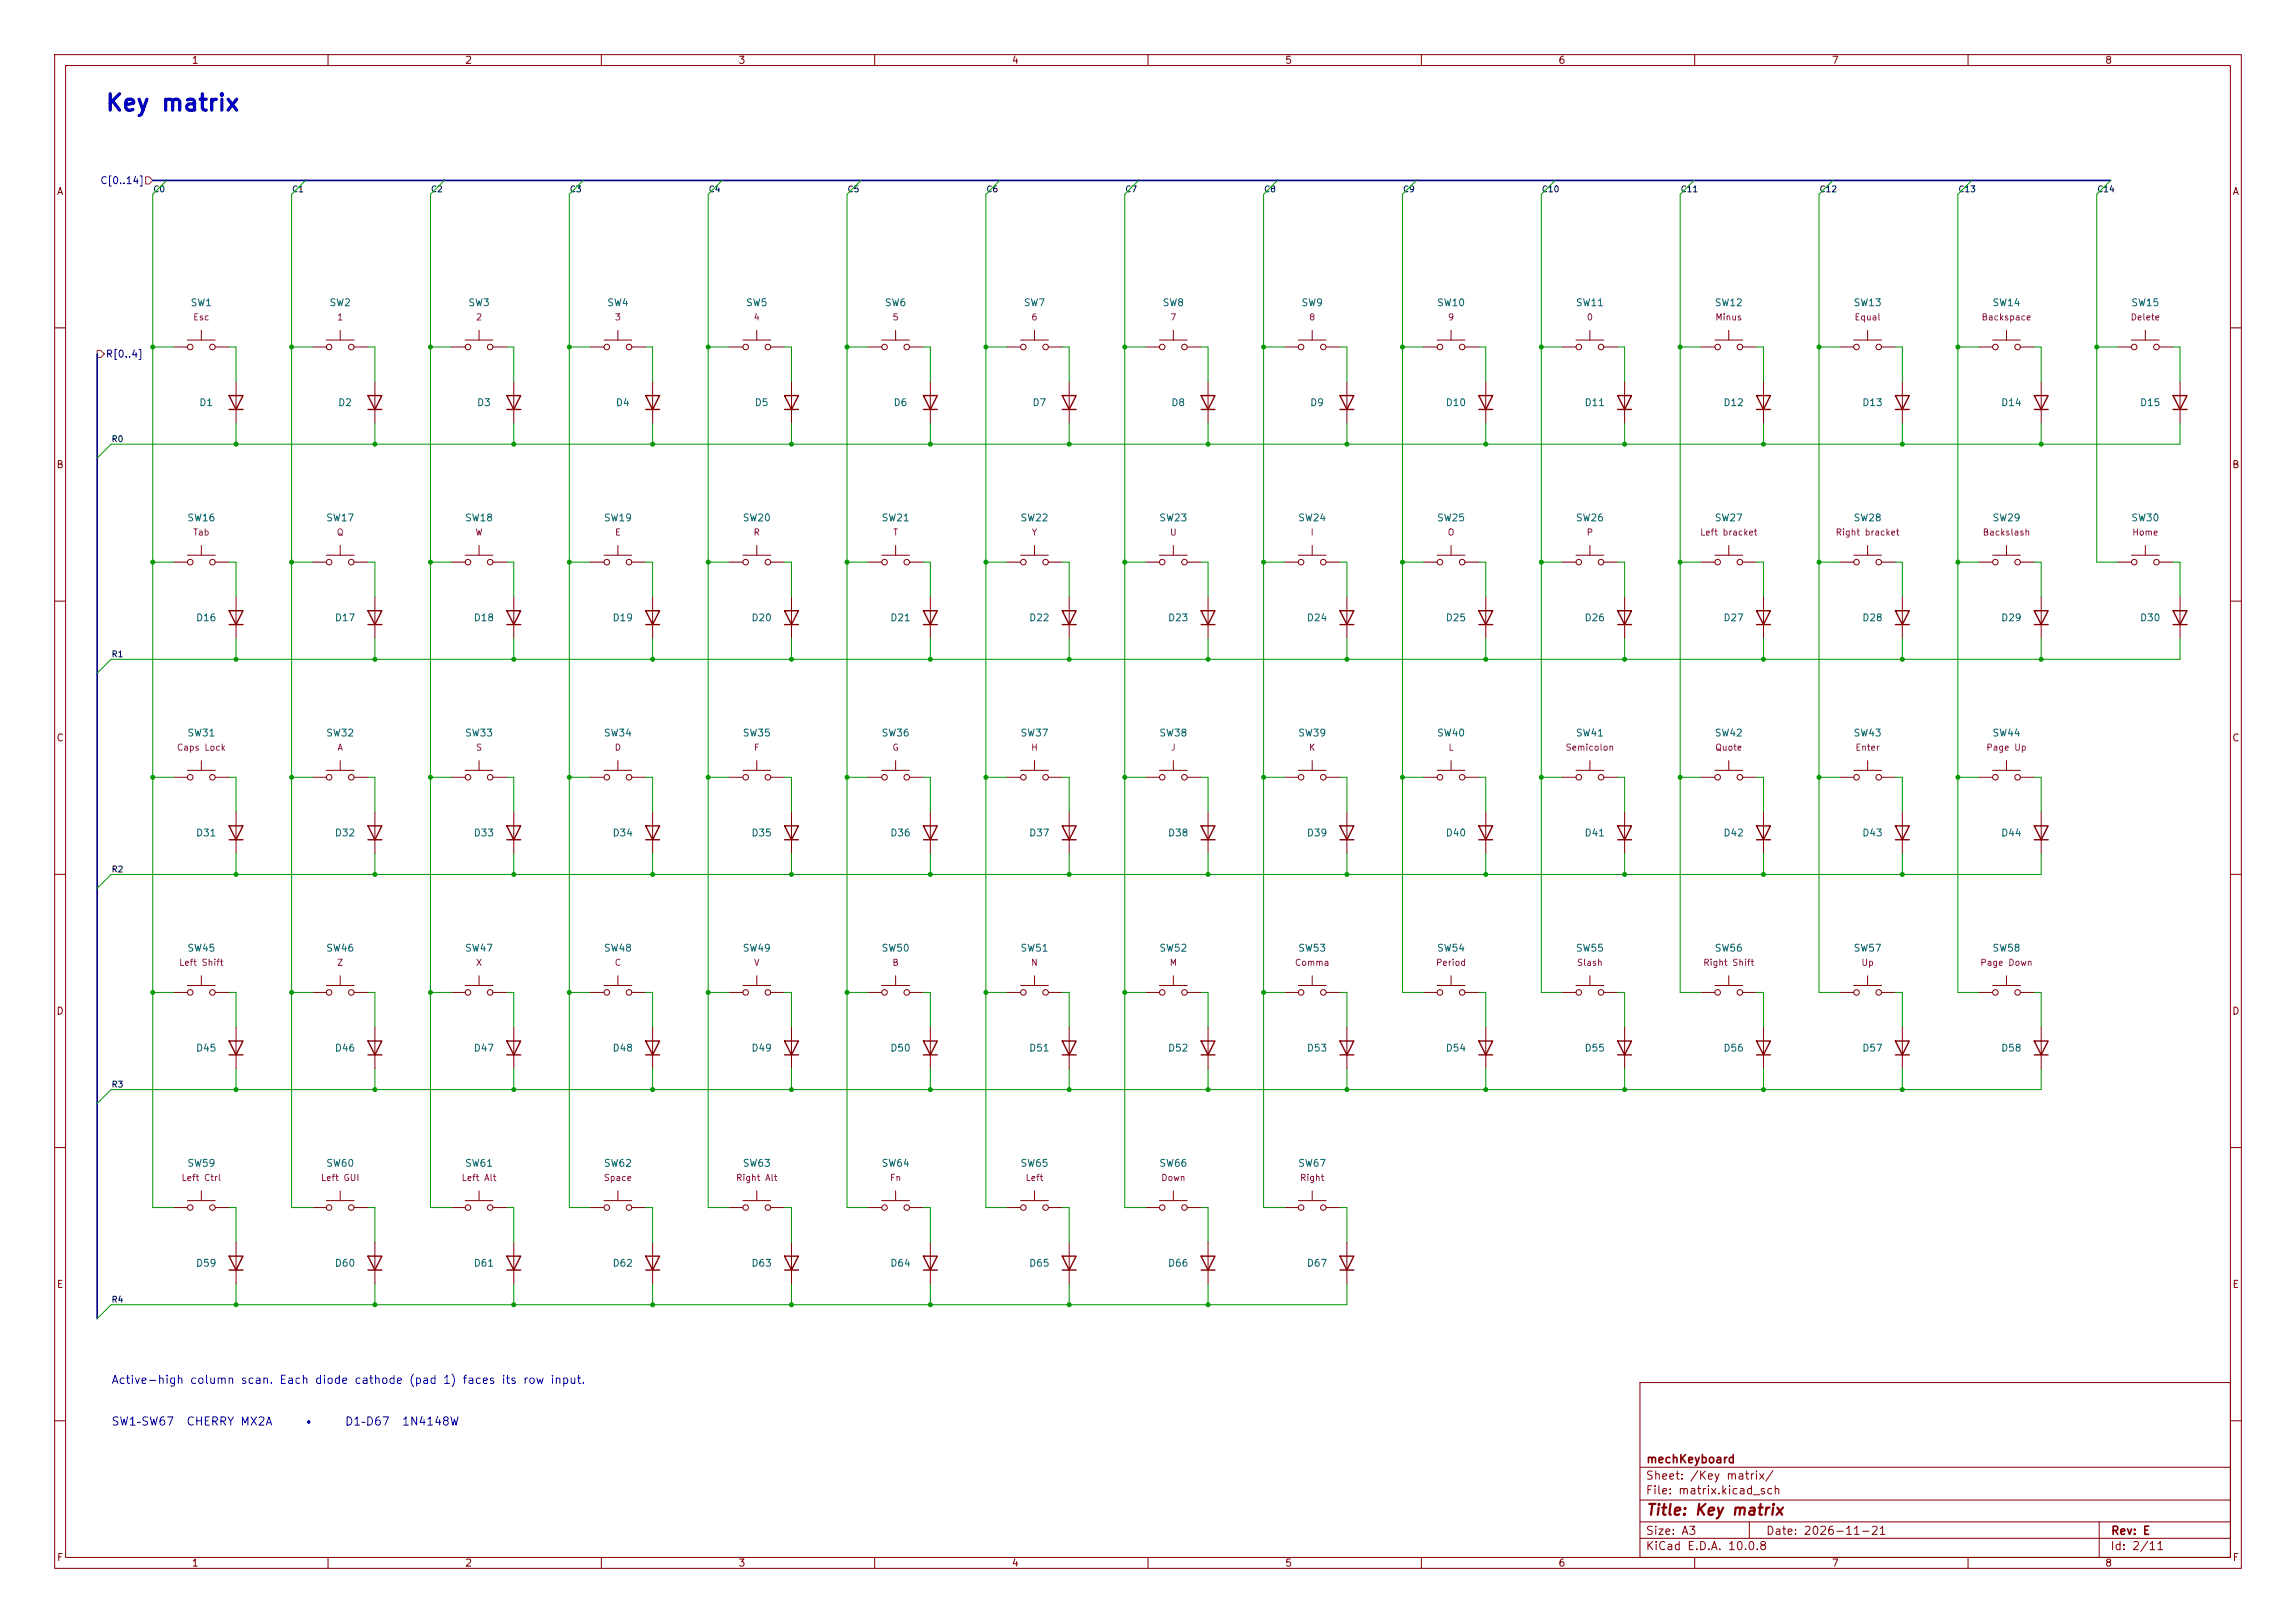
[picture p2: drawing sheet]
<svg xmlns="http://www.w3.org/2000/svg" width="420mm" height="297mm" viewBox="0 0 420 297" stroke-linecap="round" stroke-linejoin="round" font-family="sans-serif">
<defs><g id="words">
<text font-size="3" fill="#0000c2" x="19.1" y="21.1">Key matrix</text>
<text font-size="2" fill="#840000" x="301" y="277.8">Title: Key matrix</text>
<g font-size="1.5" fill="#0000c2">
<text x="20.3" y="253.6">Active-high column scan. Each diode cathode (pad 1) faces its row input.</text>
<text x="20.3" y="261.2">SW1–SW67</text>
<text x="34" y="261.2">CHERRY MX2A</text>
<text x="55.4" y="261.2">•</text>
<text x="63" y="261.2">D1–D67</text>
<text x="73.4" y="261.2">1N4148W</text>
</g>
<g font-size="1.5" fill="#840000">
<text x="301" y="268.1">mechKeyboard</text>
<text x="300.9" y="273.8">File: matrix.kicad_sch</text>
<text x="300.9" y="271.1">Sheet: /Key matrix/</text>
<text x="300.9" y="281.2">Size: A3</text>
<text x="322.9" y="281.2">Date: 2026-11-21</text>
<text x="386" y="281.2">Rev: E</text>
<text x="300.9" y="284">KiCad E.D.A. 10.0.8</text>
<text x="385.9" y="284">Id: 2/11</text>
</g>
<g font-size="1.3" fill="#840000">
<text x="35" y="12">1</text>
<text x="85" y="12">2</text>
<text x="135" y="12">3</text>
<text x="185" y="12">4</text>
<text x="235" y="12">5</text>
<text x="285" y="12">6</text>
<text x="335" y="12">7</text>
<text x="385" y="12">8</text>
<text x="10.3" y="36">A</text>
<text x="408.3" y="36">A</text>
<text x="10.2" y="86">B</text>
<text x="408.2" y="86">B</text>
<text x="10.2" y="136">C</text>
<text x="408.2" y="136">C</text>
<text x="10.2" y="186">D</text>
<text x="408.2" y="186">D</text>
<text x="10.3" y="236">E</text>
<text x="408.3" y="236">E</text>
<text x="10.3" y="286">F</text>
<text x="35" y="287">1</text>
<text x="85" y="287">2</text>
<text x="135" y="287">3</text>
<text x="185" y="287">4</text>
<text x="235" y="287">5</text>
<text x="285" y="287">6</text>
<text x="335" y="287">7</text>
<text x="385" y="287">8</text>
<text x="408.3" y="286">F</text>
</g>
<g font-size="1.3" fill="#000084">
<text x="18.2" y="34">C[0..14]</text>
<text x="19.2" y="65.8">R[0..4]</text>
</g>
<g font-size="1.3" fill="#006464">
<text x="34.8" y="56.3">SW1</text>
<text x="60.2" y="56.3">SW2</text>
<text x="85.6" y="56.3">SW3</text>
<text x="111" y="56.3">SW4</text>
<text x="136.4" y="56.3">SW5</text>
<text x="161.8" y="56.3">SW6</text>
<text x="187.2" y="56.3">SW7</text>
<text x="212.6" y="56.3">SW8</text>
<text x="238" y="56.3">SW9</text>
<text x="262.8" y="56.3">SW10</text>
<text x="288.2" y="56.3">SW11</text>
<text x="313.6" y="56.3">SW12</text>
<text x="339" y="56.3">SW13</text>
<text x="364.4" y="56.3">SW14</text>
<text x="389.8" y="56.3">SW15</text>
<text x="36.4" y="74.6">D1</text>
<text x="61.8" y="74.6">D2</text>
<text x="87.2" y="74.6">D3</text>
<text x="112.6" y="74.6">D4</text>
<text x="138" y="74.6">D5</text>
<text x="163.4" y="74.6">D6</text>
<text x="188.8" y="74.6">D7</text>
<text x="214.2" y="74.6">D8</text>
<text x="239.6" y="74.6">D9</text>
<text x="264.3" y="74.6">D10</text>
<text x="289.7" y="74.6">D11</text>
<text x="315.1" y="74.6">D12</text>
<text x="340.5" y="74.6">D13</text>
<text x="365.9" y="74.6">D14</text>
<text x="391.3" y="74.6">D15</text>
<text x="34.2" y="95.7">SW16</text>
<text x="59.6" y="95.7">SW17</text>
<text x="85" y="95.7">SW18</text>
<text x="110.4" y="95.7">SW19</text>
<text x="135.8" y="95.7">SW20</text>
<text x="161.2" y="95.7">SW21</text>
<text x="186.6" y="95.7">SW22</text>
<text x="212" y="95.7">SW23</text>
<text x="237.4" y="95.7">SW24</text>
<text x="262.8" y="95.7">SW25</text>
<text x="288.2" y="95.7">SW26</text>
<text x="313.6" y="95.7">SW27</text>
<text x="339" y="95.7">SW28</text>
<text x="364.4" y="95.7">SW29</text>
<text x="389.8" y="95.7">SW30</text>
<text x="35.7" y="114">D16</text>
<text x="61.1" y="114">D17</text>
<text x="86.5" y="114">D18</text>
<text x="111.9" y="114">D19</text>
<text x="137.3" y="114">D20</text>
<text x="162.7" y="114">D21</text>
<text x="188.1" y="114">D22</text>
<text x="213.5" y="114">D23</text>
<text x="238.9" y="114">D24</text>
<text x="264.3" y="114">D25</text>
<text x="289.7" y="114">D26</text>
<text x="315.1" y="114">D27</text>
<text x="340.5" y="114">D28</text>
<text x="365.9" y="114">D29</text>
<text x="391.3" y="114">D30</text>
<text x="34.2" y="135.1">SW31</text>
<text x="59.6" y="135.1">SW32</text>
<text x="85" y="135.1">SW33</text>
<text x="110.4" y="135.1">SW34</text>
<text x="135.8" y="135.1">SW35</text>
<text x="161.2" y="135.1">SW36</text>
<text x="186.6" y="135.1">SW37</text>
<text x="212" y="135.1">SW38</text>
<text x="237.4" y="135.1">SW39</text>
<text x="262.8" y="135.1">SW40</text>
<text x="288.2" y="135.1">SW41</text>
<text x="313.6" y="135.1">SW42</text>
<text x="339" y="135.1">SW43</text>
<text x="364.4" y="135.1">SW44</text>
<text x="35.7" y="153.4">D31</text>
<text x="61.1" y="153.4">D32</text>
<text x="86.5" y="153.4">D33</text>
<text x="111.9" y="153.4">D34</text>
<text x="137.3" y="153.4">D35</text>
<text x="162.7" y="153.4">D36</text>
<text x="188.1" y="153.4">D37</text>
<text x="213.5" y="153.4">D38</text>
<text x="238.9" y="153.4">D39</text>
<text x="264.3" y="153.4">D40</text>
<text x="289.7" y="153.4">D41</text>
<text x="315.1" y="153.4">D42</text>
<text x="340.5" y="153.4">D43</text>
<text x="365.9" y="153.4">D44</text>
<text x="34.2" y="174.4">SW45</text>
<text x="59.6" y="174.4">SW46</text>
<text x="85" y="174.4">SW47</text>
<text x="110.4" y="174.4">SW48</text>
<text x="135.8" y="174.4">SW49</text>
<text x="161.2" y="174.4">SW50</text>
<text x="186.6" y="174.4">SW51</text>
<text x="212" y="174.4">SW52</text>
<text x="237.4" y="174.4">SW53</text>
<text x="262.8" y="174.4">SW54</text>
<text x="288.2" y="174.4">SW55</text>
<text x="313.6" y="174.4">SW56</text>
<text x="339" y="174.4">SW57</text>
<text x="364.4" y="174.4">SW58</text>
<text x="35.7" y="192.7">D45</text>
<text x="61.1" y="192.7">D46</text>
<text x="86.5" y="192.7">D47</text>
<text x="111.9" y="192.7">D48</text>
<text x="137.3" y="192.7">D49</text>
<text x="162.7" y="192.7">D50</text>
<text x="188.1" y="192.7">D51</text>
<text x="213.5" y="192.7">D52</text>
<text x="238.9" y="192.7">D53</text>
<text x="264.3" y="192.7">D54</text>
<text x="289.7" y="192.7">D55</text>
<text x="315.1" y="192.7">D56</text>
<text x="340.5" y="192.7">D57</text>
<text x="365.9" y="192.7">D58</text>
<text x="34.2" y="213.8">SW59</text>
<text x="59.6" y="213.8">SW60</text>
<text x="85" y="213.8">SW61</text>
<text x="110.4" y="213.8">SW62</text>
<text x="135.8" y="213.8">SW63</text>
<text x="161.2" y="213.8">SW64</text>
<text x="186.6" y="213.8">SW65</text>
<text x="212" y="213.8">SW66</text>
<text x="237.4" y="213.8">SW67</text>
<text x="35.7" y="232.1">D59</text>
<text x="61.1" y="232.1">D60</text>
<text x="86.5" y="232.1">D61</text>
<text x="111.9" y="232.1">D62</text>
<text x="137.3" y="232.1">D63</text>
<text x="162.7" y="232.1">D64</text>
<text x="188.1" y="232.1">D65</text>
<text x="213.5" y="232.1">D66</text>
<text x="238.9" y="232.1">D67</text>
</g>
<g font-size="1.2" fill="#840084">
<text x="35.2" y="58.9">Esc</text>
<text x="61.6" y="58.9">1</text>
<text x="87" y="58.9">2</text>
<text x="112.4" y="58.9">3</text>
<text x="137.8" y="58.9">4</text>
<text x="163.2" y="58.9">5</text>
<text x="188.6" y="58.9">6</text>
<text x="214" y="58.9">7</text>
<text x="239.4" y="58.9">8</text>
<text x="264.8" y="58.9">9</text>
<text x="290.2" y="58.9">0</text>
<text x="313.7" y="58.9">Minus</text>
<text x="339.1" y="58.9">Equal</text>
<text x="362.4" y="58.9">Backspace</text>
<text x="389.6" y="58.9">Delete</text>
<text x="35.2" y="98.3">Tab</text>
<text x="61.5" y="98.3">Q</text>
<text x="86.9" y="98.3">W</text>
<text x="112.4" y="98.3">E</text>
<text x="137.7" y="98.3">R</text>
<text x="163.3" y="98.3">T</text>
<text x="188.6" y="98.3">Y</text>
<text x="213.9" y="98.3">U</text>
<text x="239.6" y="98.3">I</text>
<text x="264.7" y="98.3">O</text>
<text x="290.1" y="98.3">P</text>
<text x="310.9" y="98.3">Left bracket</text>
<text x="335.7" y="98.3">Right bracket</text>
<text x="362.6" y="98.3">Backslash</text>
<text x="389.9" y="98.3">Home</text>
<text x="32.3" y="137.7">Caps Lock</text>
<text x="61.6" y="137.7">A</text>
<text x="87" y="137.7">S</text>
<text x="112.3" y="137.7">D</text>
<text x="137.8" y="137.7">F</text>
<text x="163.1" y="137.7">G</text>
<text x="188.5" y="137.7">H</text>
<text x="214.1" y="137.7">J</text>
<text x="239.3" y="137.7">K</text>
<text x="264.8" y="137.7">L</text>
<text x="286.3" y="137.7">Semicolon</text>
<text x="313.7" y="137.7">Quote</text>
<text x="339.3" y="137.7">Enter</text>
<text x="363.2" y="137.7">Page Up</text>
<text x="32.7" y="177">Left Shift</text>
<text x="61.6" y="177">Z</text>
<text x="87" y="177">X</text>
<text x="112.3" y="177">C</text>
<text x="137.8" y="177">V</text>
<text x="163.1" y="177">B</text>
<text x="188.5" y="177">N</text>
<text x="213.9" y="177">M</text>
<text x="236.8" y="177">Comma</text>
<text x="262.6" y="177">Period</text>
<text x="288.4" y="177">Slash</text>
<text x="311.5" y="177">Right Shift</text>
<text x="340.4" y="177">Up</text>
<text x="362.2" y="177">Page Down</text>
<text x="33.1" y="216.4">Left Ctrl</text>
<text x="58.6" y="216.4">Left GUI</text>
<text x="84.3" y="216.4">Left Alt</text>
<text x="110.3" y="216.4">Space</text>
<text x="134.5" y="216.4">Right Alt</text>
<text x="162.7" y="216.4">Fn</text>
<text x="187.5" y="216.4">Left</text>
<text x="212.3" y="216.4">Down</text>
<text x="237.7" y="216.4">Right</text>
</g>
<g font-size="1.1" fill="#0f0f0f">
<text x="27.9" y="35.4">C0</text>
<text x="53.3" y="35.4">C1</text>
<text x="78.7" y="35.4">C2</text>
<text x="104.1" y="35.4">C3</text>
<text x="129.5" y="35.4">C4</text>
<text x="154.9" y="35.4">C5</text>
<text x="180.3" y="35.4">C6</text>
<text x="205.7" y="35.4">C7</text>
<text x="231.1" y="35.4">C8</text>
<text x="256.5" y="35.4">C9</text>
<text x="281.9" y="35.4">C10</text>
<text x="307.3" y="35.4">C11</text>
<text x="332.7" y="35.4">C12</text>
<text x="358.1" y="35.4">C13</text>
<text x="383.5" y="35.4">C14</text>
<text x="20.3" y="81.2">R0</text>
<text x="20.3" y="120.5">R1</text>
<text x="20.3" y="159.9">R2</text>
<text x="20.3" y="199.3">R3</text>
<text x="20.3" y="238.6">R4</text>
</g>
</g></defs>
<g fill="none" stroke="#840000" stroke-width=".18">
<path d="M10 10h400v277h-400zM12 12h396v273h-396zM60 10v2M110 10v2M160 10v2M210 10v2M260 10v2M310 10v2M360 10v2M10 60h2M31.7 63.5h2.6M34.3 62.2h5.1"/>
<path d="M36.8 60.5v1.7M39.4 63.5h2.5M43.2 69.9v7.6M57.1 63.5h2.6M59.7 62.2h5.1M62.2 60.5v1.7M64.8 63.5h2.5M68.6 69.9v7.6M82.5 63.5h2.6M85.1 62.2h5.1M87.6 60.5v1.7M90.2 63.5h2.5"/>
<path d="M94 69.9v7.6M107.9 63.5h2.6M110.5 62.2h5.1M113 60.5v1.7M115.6 63.5h2.5M119.4 69.9v7.6M133.3 63.5h2.6M135.9 62.2h5.1M138.4 60.5v1.7M141 63.5h2.5M144.8 69.9v7.6M158.7 63.5h2.6"/>
<path d="M161.3 62.2h5.1M163.8 60.5v1.7M166.4 63.5h2.5M170.2 69.9v7.6M184.1 63.5h2.6M186.7 62.2h5.1M189.2 60.5v1.7M191.8 63.5h2.5M195.6 69.9v7.6M209.5 63.5h2.6M212.1 62.2h5.1M214.6 60.5v1.7"/>
<path d="M217.2 63.5h2.5M221 69.9v7.6M234.9 63.5h2.6M237.5 62.2h5.1M240 60.5v1.7M242.6 63.5h2.5M246.4 69.9v7.6M260.3 63.5h2.6M262.9 62.2h5.1M265.4 60.5v1.7M268 63.5h2.5M271.8 69.9v7.6"/>
<path d="M285.7 63.5h2.6M288.3 62.2h5.1M290.8 60.5v1.7M293.4 63.5h2.5M297.2 69.9v7.6M311.1 63.5h2.6M313.7 62.2h5.1M316.2 60.5v1.7M318.8 63.5h2.5M322.6 69.9v7.6M336.5 63.5h2.6M339.1 62.2h5.1"/>
<path d="M341.6 60.5v1.7M344.2 63.5h2.5M348 69.9v7.6M361.9 63.5h2.6M364.5 62.2h5.1M367 60.5v1.7M369.6 63.5h2.5M373.4 69.9v7.6M387.3 63.5h2.6M389.9 62.2h5.1M392.4 60.5v1.7M395 63.5h2.5"/>
<path d="M398.8 69.9v7.6M408 60h2M36.8 99.8v1.8M62.2 99.8v1.8M87.6 99.8v1.8M113 99.8v1.8M138.4 99.8v1.8M163.8 99.8v1.8M189.2 99.8v1.8M214.6 99.8v1.8M240 99.8v1.8M265.4 99.8v1.8"/>
<path d="M290.8 99.8v1.8M316.2 99.8v1.8M341.6 99.8v1.8M367 99.8v1.8M392.4 99.8v1.8M10 110h2M31.7 102.9h2.6M34.3 101.6h5.1M39.4 102.9h2.5M43.2 109.2v7.6M57.1 102.9h2.6M59.7 101.6h5.1"/>
<path d="M64.8 102.9h2.5M68.6 109.2v7.6M82.5 102.9h2.6M85.1 101.6h5.1M90.2 102.9h2.5M94 109.2v7.6M107.9 102.9h2.6M110.5 101.6h5.1M115.6 102.9h2.5M119.4 109.2v7.6M133.3 102.9h2.6M135.9 101.6h5.1"/>
<path d="M141 102.9h2.5M144.8 109.2v7.6M158.7 102.9h2.6M161.3 101.6h5.1M166.4 102.9h2.5M170.2 109.2v7.6M184.1 102.9h2.6M186.7 101.6h5.1M191.8 102.9h2.5M195.6 109.2v7.6M209.5 102.9h2.6M212.1 101.6h5.1"/>
<path d="M217.2 102.9h2.5M221 109.2v7.6M234.9 102.9h2.6M237.5 101.6h5.1M242.6 102.9h2.5M246.4 109.2v7.6M260.3 102.9h2.6M262.9 101.6h5.1M268 102.9h2.5M271.8 109.2v7.6M285.7 102.9h2.6M288.3 101.6h5.1"/>
<path d="M293.4 102.9h2.5M297.2 109.2v7.6M311.1 102.9h2.6M313.7 101.6h5.1M318.8 102.9h2.5M322.6 109.2v7.6M336.5 102.9h2.6M339.1 101.6h5.1M344.2 102.9h2.5M348 109.2v7.6M361.9 102.9h2.6M364.5 101.6h5.1"/>
<path d="M369.6 102.9h2.5M373.4 109.2v7.6M387.3 102.9h2.6M389.9 101.6h5.1M395 102.9h2.5M398.8 109.2v7.6M408 110h2M36.8 139.2v1.8M62.2 139.2v1.8M87.6 139.2v1.8M113 139.2v1.8M138.4 139.2v1.8"/>
<path d="M163.8 139.2v1.8M189.2 139.2v1.8M214.6 139.2v1.8M240 139.2v1.8M265.4 139.2v1.8M290.8 139.2v1.8M316.2 139.2v1.8M341.6 139.2v1.8M367 139.2v1.8M10 160h2M31.7 142.2h2.6M34.3 141h5.1"/>
<path d="M39.4 142.2h2.5M43.2 148.6v7.6M57.1 142.2h2.6M59.7 141h5.1M64.8 142.2h2.5M68.6 148.6v7.6M82.5 142.2h2.6M85.1 141h5.1M90.2 142.2h2.5M94 148.6v7.6M107.9 142.2h2.6M110.5 141h5.1"/>
<path d="M115.6 142.2h2.5M119.4 148.6v7.6M133.3 142.2h2.6M135.9 141h5.1M141 142.2h2.5M144.8 148.6v7.6M158.7 142.2h2.6M161.3 141h5.1M166.4 142.2h2.5M170.2 148.6v7.6M184.1 142.2h2.6M186.7 141h5.1"/>
<path d="M191.8 142.2h2.5M195.6 148.6v7.6M209.5 142.2h2.6M212.1 141h5.1M217.2 142.2h2.5M221 148.6v7.6M234.9 142.2h2.6M237.5 141h5.1M242.6 142.2h2.5M246.4 148.6v7.6M260.3 142.2h2.6M262.9 141h5.1"/>
<path d="M268 142.2h2.5M271.8 148.6v7.6M285.7 142.2h2.6M288.3 141h5.1M293.4 142.2h2.5M297.2 148.6v7.6M311.1 142.2h2.6M313.7 141h5.1M318.8 142.2h2.5M322.6 148.6v7.6M336.5 142.2h2.6M339.1 141h5.1"/>
<path d="M344.2 142.2h2.5M348 148.6v7.6M361.9 142.2h2.6M364.5 141h5.1M369.6 142.2h2.5M373.4 148.6v7.6M408 160h2M36.8 178.6v1.7M62.2 178.6v1.7M87.6 178.6v1.7M113 178.6v1.7M138.4 178.6v1.7"/>
<path d="M163.8 178.6v1.7M189.2 178.6v1.7M214.6 178.6v1.7M240 178.6v1.7M265.4 178.6v1.7M290.8 178.6v1.7M316.2 178.6v1.7M341.6 178.6v1.7M367 178.6v1.7M31.7 181.6h2.6M34.3 180.3h5.1M39.4 181.6h2.5"/>
<path d="M43.2 188v7.6M57.1 181.6h2.6M59.7 180.3h5.1M64.8 181.6h2.5M68.6 188v7.6M82.5 181.6h2.6M85.1 180.3h5.1M90.2 181.6h2.5M94 188v7.6M107.9 181.6h2.6M110.5 180.3h5.1M115.6 181.6h2.5"/>
<path d="M119.4 188v7.6M133.3 181.6h2.6M135.9 180.3h5.1M141 181.6h2.5M144.8 188v7.6M158.7 181.6h2.6M161.3 180.3h5.1M166.4 181.6h2.5M170.2 188v7.6M184.1 181.6h2.6M186.7 180.3h5.1M191.8 181.6h2.5"/>
<path d="M195.6 188v7.6M209.5 181.6h2.6M212.1 180.3h5.1M217.2 181.6h2.5M221 188v7.6M234.9 181.6h2.6M237.5 180.3h5.1M242.6 181.6h2.5M246.4 188v7.6M260.3 181.6h2.6M262.9 180.3h5.1M268 181.6h2.5"/>
<path d="M271.8 188v7.6M285.7 181.6h2.6M288.3 180.3h5.1M293.4 181.6h2.5M297.2 188v7.6M311.1 181.6h2.6M313.7 180.3h5.1M318.8 181.6h2.5M322.6 188v7.6M336.5 181.6h2.6M339.1 180.3h5.1M344.2 181.6h2.5"/>
<path d="M348 188v7.6M361.9 181.6h2.6M364.5 180.3h5.1M369.6 181.6h2.5M373.4 188v7.6M10 210h2M34.3 219.7h5.1M36.8 217.9v1.8M59.7 219.7h5.1M62.2 217.9v1.8M85.1 219.7h5.1M87.6 217.9v1.8"/>
<path d="M110.5 219.7h5.1M113 217.9v1.8M135.9 219.7h5.1M138.4 217.9v1.8M161.3 219.7h5.1M163.8 217.9v1.8M186.7 219.7h5.1M189.2 217.9v1.8M212.1 219.7h5.1M214.6 217.9v1.8M237.5 219.7h5.1M240 217.9v1.8"/>
<path d="M408 210h2M31.7 221h2.6M39.4 221h2.5M43.2 227.3v7.6M57.1 221h2.6M64.8 221h2.5M68.6 227.3v7.6M82.5 221h2.6M90.2 221h2.5M94 227.3v7.6M107.9 221h2.6M115.6 221h2.5"/>
<path d="M119.4 227.3v7.6M133.3 221h2.6M141 221h2.5M144.8 227.3v7.6M158.7 221h2.6M166.4 221h2.5M170.2 227.3v7.6M184.1 221h2.6M191.8 221h2.5M195.6 227.3v7.6M209.5 221h2.6M217.2 221h2.5"/>
<path d="M221 227.3v7.6M234.9 221h2.6M242.6 221h2.5M246.4 227.3v7.6M300 253h108v32h-108zM10 260h2M300 278.5h108M300 274.5h108M300 268.5h108M320 278.5v3M384 278.5v6.5M408 260h2"/>
<path d="M60 285v2M110 285v2M160 285v2M210 285v2M260 285v2M300 281.5h108M310 285v2M360 285v2"/>
<circle cx="34.8" cy="63.5" r=".51"/>
<circle cx="38.9" cy="63.5" r=".51"/>
<circle cx="60.2" cy="63.5" r=".51"/>
<circle cx="64.3" cy="63.5" r=".51"/>
<circle cx="85.6" cy="63.5" r=".51"/>
<circle cx="89.7" cy="63.5" r=".51"/>
<circle cx="111" cy="63.5" r=".51"/>
<circle cx="115.1" cy="63.5" r=".51"/>
<circle cx="136.4" cy="63.5" r=".51"/>
<circle cx="140.5" cy="63.5" r=".51"/>
<circle cx="161.8" cy="63.5" r=".51"/>
<circle cx="165.9" cy="63.5" r=".51"/>
<circle cx="187.2" cy="63.5" r=".51"/>
<circle cx="191.3" cy="63.5" r=".51"/>
<circle cx="212.6" cy="63.5" r=".51"/>
<circle cx="216.7" cy="63.5" r=".51"/>
<circle cx="238" cy="63.5" r=".51"/>
<circle cx="242.1" cy="63.5" r=".51"/>
<circle cx="263.4" cy="63.5" r=".51"/>
<circle cx="267.5" cy="63.5" r=".51"/>
<circle cx="288.8" cy="63.5" r=".51"/>
<circle cx="292.9" cy="63.5" r=".51"/>
<circle cx="314.2" cy="63.5" r=".51"/>
<circle cx="318.3" cy="63.5" r=".51"/>
<circle cx="339.6" cy="63.5" r=".51"/>
<circle cx="343.7" cy="63.5" r=".51"/>
<circle cx="365" cy="63.5" r=".51"/>
<circle cx="369.1" cy="63.5" r=".51"/>
<circle cx="390.4" cy="63.5" r=".51"/>
<circle cx="394.5" cy="63.5" r=".51"/>
<circle cx="34.8" cy="102.9" r=".51"/>
<circle cx="38.9" cy="102.9" r=".51"/>
<circle cx="60.2" cy="102.9" r=".51"/>
<circle cx="64.3" cy="102.9" r=".51"/>
<circle cx="85.6" cy="102.9" r=".51"/>
<circle cx="89.7" cy="102.9" r=".51"/>
<circle cx="111" cy="102.9" r=".51"/>
<circle cx="115.1" cy="102.9" r=".51"/>
<circle cx="136.4" cy="102.9" r=".51"/>
<circle cx="140.5" cy="102.9" r=".51"/>
<circle cx="161.8" cy="102.9" r=".51"/>
<circle cx="165.9" cy="102.9" r=".51"/>
<circle cx="187.2" cy="102.9" r=".51"/>
<circle cx="191.3" cy="102.9" r=".51"/>
<circle cx="212.6" cy="102.9" r=".51"/>
<circle cx="216.7" cy="102.9" r=".51"/>
<circle cx="238" cy="102.9" r=".51"/>
<circle cx="242.1" cy="102.9" r=".51"/>
<circle cx="263.4" cy="102.9" r=".51"/>
<circle cx="267.5" cy="102.9" r=".51"/>
<circle cx="288.8" cy="102.9" r=".51"/>
<circle cx="292.9" cy="102.9" r=".51"/>
<circle cx="314.2" cy="102.9" r=".51"/>
<circle cx="318.3" cy="102.9" r=".51"/>
<circle cx="339.6" cy="102.9" r=".51"/>
<circle cx="343.7" cy="102.9" r=".51"/>
<circle cx="365" cy="102.9" r=".51"/>
<circle cx="369.1" cy="102.9" r=".51"/>
<circle cx="390.4" cy="102.9" r=".51"/>
<circle cx="394.5" cy="102.9" r=".51"/>
<circle cx="34.8" cy="142.2" r=".51"/>
<circle cx="38.9" cy="142.2" r=".51"/>
<circle cx="60.2" cy="142.2" r=".51"/>
<circle cx="64.3" cy="142.2" r=".51"/>
<circle cx="85.6" cy="142.2" r=".51"/>
<circle cx="89.7" cy="142.2" r=".51"/>
<circle cx="111" cy="142.2" r=".51"/>
<circle cx="115.1" cy="142.2" r=".51"/>
<circle cx="136.4" cy="142.2" r=".51"/>
<circle cx="140.5" cy="142.2" r=".51"/>
<circle cx="161.8" cy="142.2" r=".51"/>
<circle cx="165.9" cy="142.2" r=".51"/>
<circle cx="187.2" cy="142.2" r=".51"/>
<circle cx="191.3" cy="142.2" r=".51"/>
<circle cx="212.6" cy="142.2" r=".51"/>
<circle cx="216.7" cy="142.2" r=".51"/>
<circle cx="238" cy="142.2" r=".51"/>
<circle cx="242.1" cy="142.2" r=".51"/>
<circle cx="263.4" cy="142.2" r=".51"/>
<circle cx="267.5" cy="142.2" r=".51"/>
<circle cx="288.8" cy="142.2" r=".51"/>
<circle cx="292.9" cy="142.2" r=".51"/>
<circle cx="314.2" cy="142.2" r=".51"/>
<circle cx="318.3" cy="142.2" r=".51"/>
<circle cx="339.6" cy="142.2" r=".51"/>
<circle cx="343.7" cy="142.2" r=".51"/>
<circle cx="365" cy="142.2" r=".51"/>
<circle cx="369.1" cy="142.2" r=".51"/>
<circle cx="34.8" cy="181.6" r=".51"/>
<circle cx="38.9" cy="181.6" r=".51"/>
<circle cx="60.2" cy="181.6" r=".51"/>
<circle cx="64.3" cy="181.6" r=".51"/>
<circle cx="85.6" cy="181.6" r=".51"/>
<circle cx="89.7" cy="181.6" r=".51"/>
<circle cx="111" cy="181.6" r=".51"/>
<circle cx="115.1" cy="181.6" r=".51"/>
<circle cx="136.4" cy="181.6" r=".51"/>
<circle cx="140.5" cy="181.6" r=".51"/>
<circle cx="161.8" cy="181.6" r=".51"/>
<circle cx="165.9" cy="181.6" r=".51"/>
<circle cx="187.2" cy="181.6" r=".51"/>
<circle cx="191.3" cy="181.6" r=".51"/>
<circle cx="212.6" cy="181.6" r=".51"/>
<circle cx="216.7" cy="181.6" r=".51"/>
<circle cx="238" cy="181.6" r=".51"/>
<circle cx="242.1" cy="181.6" r=".51"/>
<circle cx="263.4" cy="181.6" r=".51"/>
<circle cx="267.5" cy="181.6" r=".51"/>
<circle cx="288.8" cy="181.6" r=".51"/>
<circle cx="292.9" cy="181.6" r=".51"/>
<circle cx="314.2" cy="181.6" r=".51"/>
<circle cx="318.3" cy="181.6" r=".51"/>
<circle cx="339.6" cy="181.6" r=".51"/>
<circle cx="343.7" cy="181.6" r=".51"/>
<circle cx="365" cy="181.6" r=".51"/>
<circle cx="369.1" cy="181.6" r=".51"/>
<circle cx="34.8" cy="221" r=".51"/>
<circle cx="38.9" cy="221" r=".51"/>
<circle cx="60.2" cy="221" r=".51"/>
<circle cx="64.3" cy="221" r=".51"/>
<circle cx="85.6" cy="221" r=".51"/>
<circle cx="89.7" cy="221" r=".51"/>
<circle cx="111" cy="221" r=".51"/>
<circle cx="115.1" cy="221" r=".51"/>
<circle cx="136.4" cy="221" r=".51"/>
<circle cx="140.5" cy="221" r=".51"/>
<circle cx="161.8" cy="221" r=".51"/>
<circle cx="165.9" cy="221" r=".51"/>
<circle cx="187.2" cy="221" r=".51"/>
<circle cx="191.3" cy="221" r=".51"/>
<circle cx="212.6" cy="221" r=".51"/>
<circle cx="216.7" cy="221" r=".51"/>
<circle cx="238" cy="221" r=".51"/>
<circle cx="242.1" cy="221" r=".51"/>
</g>
<g fill="none" stroke="#840000" stroke-width=".25">
<path d="M41.9 72.4h2.5l-1.2 2.5zM41.9 74.9h2.5M67.3 72.4h2.5l-1.2 2.5zM67.3 74.9h2.5M92.7 72.4h2.5l-1.2 2.5zM92.7 74.9h2.5M118.1 72.4h2.5l-1.2 2.5zM118.1 74.9h2.5M143.5 72.4h2.5l-1.2 2.5zM143.5 74.9h2.5M168.9 72.4h2.5l-1.2 2.5zM168.9 74.9h2.5"/>
<path d="M194.3 72.4h2.5l-1.2 2.5zM194.3 74.9h2.5M219.7 72.4h2.5l-1.2 2.5zM219.7 74.9h2.5M245.1 72.4h2.5l-1.2 2.5zM245.1 74.9h2.5M270.5 72.4h2.5l-1.2 2.5zM270.5 74.9h2.5M295.9 72.4h2.5l-1.2 2.5zM295.9 74.9h2.5M321.3 72.4h2.5l-1.2 2.5zM321.3 74.9h2.5"/>
<path d="M346.7 72.4h2.5l-1.2 2.5zM346.7 74.9h2.5M372.1 72.4h2.5l-1.2 2.5zM372.1 74.9h2.5M397.5 72.4h2.5l-1.2 2.5zM397.5 74.9h2.5M41.9 111.8h2.5l-1.2 2.5zM41.9 114.3h2.5M67.3 111.8h2.5l-1.2 2.5zM67.3 114.3h2.5M92.7 111.8h2.5l-1.2 2.5zM92.7 114.3h2.5"/>
<path d="M118.1 111.8h2.5l-1.2 2.5zM118.1 114.3h2.5M143.5 111.8h2.5l-1.2 2.5zM143.5 114.3h2.5M168.9 111.8h2.5l-1.2 2.5zM168.9 114.3h2.5M194.3 111.8h2.5l-1.2 2.5zM194.3 114.3h2.5M219.7 111.8h2.5l-1.2 2.5zM219.7 114.3h2.5M245.1 111.8h2.5l-1.2 2.5zM245.1 114.3h2.5"/>
<path d="M270.5 111.8h2.5l-1.2 2.5zM270.5 114.3h2.5M295.9 111.8h2.5l-1.2 2.5zM295.9 114.3h2.5M321.3 111.8h2.5l-1.2 2.5zM321.3 114.3h2.5M346.7 111.8h2.5l-1.2 2.5zM346.7 114.3h2.5M372.1 111.8h2.5l-1.2 2.5zM372.1 114.3h2.5M397.5 111.8h2.5l-1.2 2.5zM397.5 114.3h2.5"/>
<path d="M41.9 151.1h2.5l-1.2 2.6zM41.9 153.7h2.5M67.3 151.1h2.5l-1.2 2.6zM67.3 153.7h2.5M92.7 151.1h2.5l-1.2 2.6zM92.7 153.7h2.5M118.1 151.1h2.5l-1.2 2.6zM118.1 153.7h2.5M143.5 151.1h2.5l-1.2 2.6zM143.5 153.7h2.5M168.9 151.1h2.5l-1.2 2.6zM168.9 153.7h2.5"/>
<path d="M194.3 151.1h2.5l-1.2 2.6zM194.3 153.7h2.5M219.7 151.1h2.5l-1.2 2.6zM219.7 153.7h2.5M245.1 151.1h2.5l-1.2 2.6zM245.1 153.7h2.5M270.5 151.1h2.5l-1.2 2.6zM270.5 153.7h2.5M295.9 151.1h2.5l-1.2 2.6zM295.9 153.7h2.5M321.3 151.1h2.5l-1.2 2.6zM321.3 153.7h2.5"/>
<path d="M346.7 151.1h2.5l-1.2 2.6zM346.7 153.7h2.5M372.1 151.1h2.5l-1.2 2.6zM372.1 153.7h2.5M41.9 190.5h2.5l-1.2 2.5zM41.9 193h2.5M67.3 190.5h2.5l-1.2 2.5zM67.3 193h2.5M92.7 190.5h2.5l-1.2 2.5zM92.7 193h2.5M118.1 190.5h2.5l-1.2 2.5zM118.1 193h2.5"/>
<path d="M143.5 190.5h2.5l-1.2 2.5zM143.5 193h2.5M168.9 190.5h2.5l-1.2 2.5zM168.9 193h2.5M194.3 190.5h2.5l-1.2 2.5zM194.3 193h2.5M219.7 190.5h2.5l-1.2 2.5zM219.7 193h2.5M245.1 190.5h2.5l-1.2 2.5zM245.1 193h2.5M270.5 190.5h2.5l-1.2 2.5zM270.5 193h2.5"/>
<path d="M295.9 190.5h2.5l-1.2 2.5zM295.9 193h2.5M321.3 190.5h2.5l-1.2 2.5zM321.3 193h2.5M346.7 190.5h2.5l-1.2 2.5zM346.7 193h2.5M372.1 190.5h2.5l-1.2 2.5zM372.1 193h2.5M41.9 229.9h2.5l-1.2 2.5zM41.9 232.4h2.5M67.3 229.9h2.5l-1.2 2.5zM67.3 232.4h2.5"/>
<path d="M92.7 229.9h2.5l-1.2 2.5zM92.7 232.4h2.5M118.1 229.9h2.5l-1.2 2.5zM118.1 232.4h2.5M143.5 229.9h2.5l-1.2 2.5zM143.5 232.4h2.5M168.9 229.9h2.5l-1.2 2.5zM168.9 232.4h2.5M194.3 229.9h2.5l-1.2 2.5zM194.3 232.4h2.5M219.7 229.9h2.5l-1.2 2.5zM219.7 232.4h2.5"/>
<path d="M245.1 229.9h2.5l-1.2 2.5zM245.1 232.4h2.5"/>
</g>
<path d="M26.6 32.4h.7l.6 .6-.6 .7h-.7zM17.8 64.1h.6l.7 .7-.7 .6h-.6z" fill="none" stroke="#725600" stroke-width=".18"/>
<path d="M27.9 33h358.2M17.8 64.8v176.5" fill="none" stroke="#000084" stroke-width=".3"/>
<g fill="none" stroke="#009600" stroke-width=".18">
<path d="M30.5 33l-2.6 2.6v185.4h3.8M55.9 33l-2.6 2.6v185.4h3.8M81.3 33l-2.6 2.6v185.4h3.8M106.7 33l-2.6 2.6v185.4h3.8M132.1 33l-2.6 2.6v185.4h3.8M157.5 33l-2.6 2.6v185.4h3.8M182.9 33l-2.6 2.6v185.4h3.8M208.3 33l-2.6 2.6v185.4h3.8M233.7 33l-2.6 2.6v185.4h3.8M259.1 33l-2.6 2.6v146h3.8M284.5 33l-2.6 2.6v146h3.8M309.9 33l-2.6 2.6v146h3.8"/>
<path d="M335.3 33l-2.6 2.6v146h3.8M360.7 33l-2.6 2.6v146h3.8M386.1 33l-2.6 2.6v67.3h3.8M27.9 63.5h3.8M41.9 63.5h1.3v6.4M43.2 77.5v3.8M53.3 63.5h3.8M67.3 63.5h1.3v6.4M68.6 77.5v3.8M78.7 63.5h3.8M92.7 63.5h1.3v6.4M94 77.5v3.8"/>
<path d="M104.1 63.5h3.8M118.1 63.5h1.3v6.4M119.4 77.5v3.8M129.5 63.5h3.8M143.5 63.5h1.3v6.4M144.8 77.5v3.8M154.9 63.5h3.8M168.9 63.5h1.3v6.4M170.2 77.5v3.8M180.3 63.5h3.8M194.3 63.5h1.3v6.4M195.6 77.5v3.8"/>
<path d="M205.7 63.5h3.8M219.7 63.5h1.3v6.4M221 77.5v3.8M231.1 63.5h3.8M245.1 63.5h1.3v6.4M246.4 77.5v3.8M256.5 63.5h3.8M270.5 63.5h1.3v6.4M271.8 77.5v3.8M281.9 63.5h3.8M295.9 63.5h1.3v6.4M297.2 77.5v3.8"/>
<path d="M307.3 63.5h3.8M321.3 63.5h1.3v6.4M322.6 77.5v3.8M332.7 63.5h3.8M346.7 63.5h1.3v6.4M348 77.5v3.8M358.1 63.5h3.8M372.1 63.5h1.3v6.4M373.4 77.5v3.8M383.5 63.5h3.8M397.5 63.5h1.3v6.4M398.8 77.5v3.8h-378.5l-2.5 2.5"/>
<path d="M27.9 102.9h3.8M41.9 102.9h1.3v6.3M43.2 116.8v3.9M53.3 102.9h3.8M67.3 102.9h1.3v6.3M68.6 116.8v3.9M78.7 102.9h3.8M92.7 102.9h1.3v6.3M94 116.8v3.9M104.1 102.9h3.8M118.1 102.9h1.3v6.3M119.4 116.8v3.9"/>
<path d="M129.5 102.9h3.8M143.5 102.9h1.3v6.3M144.8 116.8v3.9M154.9 102.9h3.8M168.9 102.9h1.3v6.3M170.2 116.8v3.9M180.3 102.9h3.8M194.3 102.9h1.3v6.3M195.6 116.8v3.9M205.7 102.9h3.8M219.7 102.9h1.3v6.3M221 116.8v3.9"/>
<path d="M231.1 102.9h3.8M245.1 102.9h1.3v6.3M246.4 116.8v3.9M256.5 102.9h3.8M270.5 102.9h1.3v6.3M271.8 116.8v3.9M281.9 102.9h3.8M295.9 102.9h1.3v6.3M297.2 116.8v3.9M307.3 102.9h3.8M321.3 102.9h1.3v6.3M322.6 116.8v3.9"/>
<path d="M332.7 102.9h3.8M346.7 102.9h1.3v6.3M348 116.8v3.9M358.1 102.9h3.8M372.1 102.9h1.3v6.3M373.4 116.8v3.9M397.5 102.9h1.3v6.3M398.8 116.8v3.9h-378.5l-2.5 2.5M27.9 142.2h3.8M41.9 142.2h1.3v6.4M43.2 156.2v3.8M53.3 142.2h3.8"/>
<path d="M67.3 142.2h1.3v6.4M68.6 156.2v3.8M78.7 142.2h3.8M92.7 142.2h1.3v6.4M94 156.2v3.8M104.1 142.2h3.8M118.1 142.2h1.3v6.4M119.4 156.2v3.8M129.5 142.2h3.8M143.5 142.2h1.3v6.4M144.8 156.2v3.8M154.9 142.2h3.8"/>
<path d="M168.9 142.2h1.3v6.4M170.2 156.2v3.8M180.3 142.2h3.8M194.3 142.2h1.3v6.4M195.6 156.2v3.8M205.7 142.2h3.8M219.7 142.2h1.3v6.4M221 156.2v3.8M231.1 142.2h3.8M245.1 142.2h1.3v6.4M246.4 156.2v3.8M256.5 142.2h3.8"/>
<path d="M270.5 142.2h1.3v6.4M271.8 156.2v3.8M281.9 142.2h3.8M295.9 142.2h1.3v6.4M297.2 156.2v3.8M307.3 142.2h3.8M321.3 142.2h1.3v6.4M322.6 156.2v3.8M332.7 142.2h3.8M346.7 142.2h1.3v6.4M348 156.2v3.8M358.1 142.2h3.8"/>
<path d="M372.1 142.2h1.3v6.4M373.4 156.2v3.8h-353.1l-2.5 2.6M27.9 181.6h3.8M41.9 181.6h1.3v6.4M43.2 195.6v3.8M53.3 181.6h3.8M67.3 181.6h1.3v6.4M68.6 195.6v3.8M78.7 181.6h3.8M92.7 181.6h1.3v6.4M94 195.6v3.8M104.1 181.6h3.8"/>
<path d="M118.1 181.6h1.3v6.4M119.4 195.6v3.8M129.5 181.6h3.8M143.5 181.6h1.3v6.4M144.8 195.6v3.8M154.9 181.6h3.8M168.9 181.6h1.3v6.4M170.2 195.6v3.8M180.3 181.6h3.8M194.3 181.6h1.3v6.4M195.6 195.6v3.8M205.7 181.6h3.8"/>
<path d="M219.7 181.6h1.3v6.4M221 195.6v3.8M231.1 181.6h3.8M245.1 181.6h1.3v6.4M246.4 195.6v3.8M270.5 181.6h1.3v6.4M271.8 195.6v3.8M295.9 181.6h1.3v6.4M297.2 195.6v3.8M321.3 181.6h1.3v6.4M322.6 195.6v3.8M346.7 181.6h1.3v6.4"/>
<path d="M348 195.6v3.8M372.1 181.6h1.3v6.4M373.4 195.6v3.8h-353.1l-2.5 2.5M41.9 221h1.3v6.3M43.2 234.9v3.9M67.3 221h1.3v6.3M68.6 234.9v3.9M92.7 221h1.3v6.3M94 234.9v3.9M118.1 221h1.3v6.3M119.4 234.9v3.9M143.5 221h1.3v6.3"/>
<path d="M144.8 234.9v3.9M168.9 221h1.3v6.3M170.2 234.9v3.9M194.3 221h1.3v6.3M195.6 234.9v3.9M219.7 221h1.3v6.3M221 234.9v3.9M245.1 221h1.3v6.3M246.4 234.9v3.9h-226.1l-2.5 2.5"/>
</g>
<g fill="#009600">
<circle cx="221" cy="199.4" r=".46"/>
<circle cx="195.6" cy="238.8" r=".46"/>
<circle cx="170.2" cy="238.8" r=".46"/>
<circle cx="195.6" cy="199.4" r=".46"/>
<circle cx="170.2" cy="199.4" r=".46"/>
<circle cx="221" cy="238.8" r=".46"/>
<circle cx="119.4" cy="199.4" r=".46"/>
<circle cx="154.9" cy="181.6" r=".46"/>
<circle cx="144.8" cy="160" r=".46"/>
<circle cx="144.8" cy="238.8" r=".46"/>
<circle cx="68.6" cy="199.4" r=".46"/>
<circle cx="68.6" cy="160" r=".46"/>
<circle cx="53.3" cy="181.6" r=".46"/>
<circle cx="78.7" cy="181.6" r=".46"/>
<circle cx="104.1" cy="181.6" r=".46"/>
<circle cx="119.4" cy="238.8" r=".46"/>
<circle cx="94" cy="238.8" r=".46"/>
<circle cx="43.2" cy="238.8" r=".46"/>
<circle cx="68.6" cy="238.8" r=".46"/>
<circle cx="205.7" cy="63.5" r=".46"/>
<circle cx="170.2" cy="81.3" r=".46"/>
<circle cx="231.1" cy="63.5" r=".46"/>
<circle cx="297.2" cy="199.4" r=".46"/>
<circle cx="271.8" cy="160" r=".46"/>
<circle cx="271.8" cy="199.4" r=".46"/>
<circle cx="322.6" cy="199.4" r=".46"/>
<circle cx="297.2" cy="160" r=".46"/>
<circle cx="322.6" cy="160" r=".46"/>
<circle cx="170.2" cy="120.7" r=".46"/>
<circle cx="195.6" cy="120.7" r=".46"/>
<circle cx="246.4" cy="120.7" r=".46"/>
<circle cx="180.3" cy="142.2" r=".46"/>
<circle cx="221" cy="120.7" r=".46"/>
<circle cx="195.6" cy="81.3" r=".46"/>
<circle cx="180.3" cy="63.5" r=".46"/>
<circle cx="221" cy="81.3" r=".46"/>
<circle cx="205.7" cy="102.9" r=".46"/>
<circle cx="231.1" cy="102.9" r=".46"/>
<circle cx="180.3" cy="102.9" r=".46"/>
<circle cx="271.8" cy="120.7" r=".46"/>
<circle cx="281.9" cy="142.2" r=".46"/>
<circle cx="205.7" cy="142.2" r=".46"/>
<circle cx="195.6" cy="160" r=".46"/>
<circle cx="170.2" cy="160" r=".46"/>
<circle cx="180.3" cy="181.6" r=".46"/>
<circle cx="205.7" cy="181.6" r=".46"/>
<circle cx="231.1" cy="181.6" r=".46"/>
<circle cx="246.4" cy="199.4" r=".46"/>
<circle cx="221" cy="160" r=".46"/>
<circle cx="246.4" cy="160" r=".46"/>
<circle cx="256.5" cy="142.2" r=".46"/>
<circle cx="231.1" cy="142.2" r=".46"/>
<circle cx="104.1" cy="102.9" r=".46"/>
<circle cx="94" cy="81.3" r=".46"/>
<circle cx="119.4" cy="81.3" r=".46"/>
<circle cx="144.8" cy="81.3" r=".46"/>
<circle cx="154.9" cy="102.9" r=".46"/>
<circle cx="119.4" cy="120.7" r=".46"/>
<circle cx="53.3" cy="142.2" r=".46"/>
<circle cx="43.2" cy="160" r=".46"/>
<circle cx="27.9" cy="181.6" r=".46"/>
<circle cx="43.2" cy="199.4" r=".46"/>
<circle cx="78.7" cy="142.2" r=".46"/>
<circle cx="27.9" cy="63.5" r=".46"/>
<circle cx="53.3" cy="63.5" r=".46"/>
<circle cx="43.2" cy="81.3" r=".46"/>
<circle cx="78.7" cy="63.5" r=".46"/>
<circle cx="68.6" cy="81.3" r=".46"/>
<circle cx="78.7" cy="102.9" r=".46"/>
<circle cx="104.1" cy="63.5" r=".46"/>
<circle cx="129.5" cy="63.5" r=".46"/>
<circle cx="129.5" cy="102.9" r=".46"/>
<circle cx="154.9" cy="63.5" r=".46"/>
<circle cx="27.9" cy="142.2" r=".46"/>
<circle cx="68.6" cy="120.7" r=".46"/>
<circle cx="27.9" cy="102.9" r=".46"/>
<circle cx="43.2" cy="120.7" r=".46"/>
<circle cx="53.3" cy="102.9" r=".46"/>
<circle cx="94" cy="120.7" r=".46"/>
<circle cx="104.1" cy="142.2" r=".46"/>
<circle cx="144.8" cy="120.7" r=".46"/>
<circle cx="129.5" cy="142.2" r=".46"/>
<circle cx="154.9" cy="142.2" r=".46"/>
<circle cx="119.4" cy="160" r=".46"/>
<circle cx="144.8" cy="199.4" r=".46"/>
<circle cx="129.5" cy="181.6" r=".46"/>
<circle cx="94" cy="199.4" r=".46"/>
<circle cx="94" cy="160" r=".46"/>
<circle cx="358.1" cy="142.2" r=".46"/>
<circle cx="297.2" cy="120.7" r=".46"/>
<circle cx="307.3" cy="142.2" r=".46"/>
<circle cx="373.4" cy="120.7" r=".46"/>
<circle cx="246.4" cy="81.3" r=".46"/>
<circle cx="256.5" cy="63.5" r=".46"/>
<circle cx="271.8" cy="81.3" r=".46"/>
<circle cx="281.9" cy="102.9" r=".46"/>
<circle cx="297.2" cy="81.3" r=".46"/>
<circle cx="281.9" cy="63.5" r=".46"/>
<circle cx="256.5" cy="102.9" r=".46"/>
<circle cx="307.3" cy="63.5" r=".46"/>
<circle cx="307.3" cy="102.9" r=".46"/>
<circle cx="332.7" cy="63.5" r=".46"/>
<circle cx="322.6" cy="81.3" r=".46"/>
<circle cx="348" cy="81.3" r=".46"/>
<circle cx="332.7" cy="102.9" r=".46"/>
<circle cx="358.1" cy="102.9" r=".46"/>
<circle cx="332.7" cy="142.2" r=".46"/>
<circle cx="348" cy="120.7" r=".46"/>
<circle cx="322.6" cy="120.7" r=".46"/>
<circle cx="348" cy="199.4" r=".46"/>
<circle cx="348" cy="160" r=".46"/>
<circle cx="373.4" cy="81.3" r=".46"/>
<circle cx="358.1" cy="63.5" r=".46"/>
<circle cx="383.5" cy="63.5" r=".46"/>
</g>
<use href="#words"/>
</svg>
